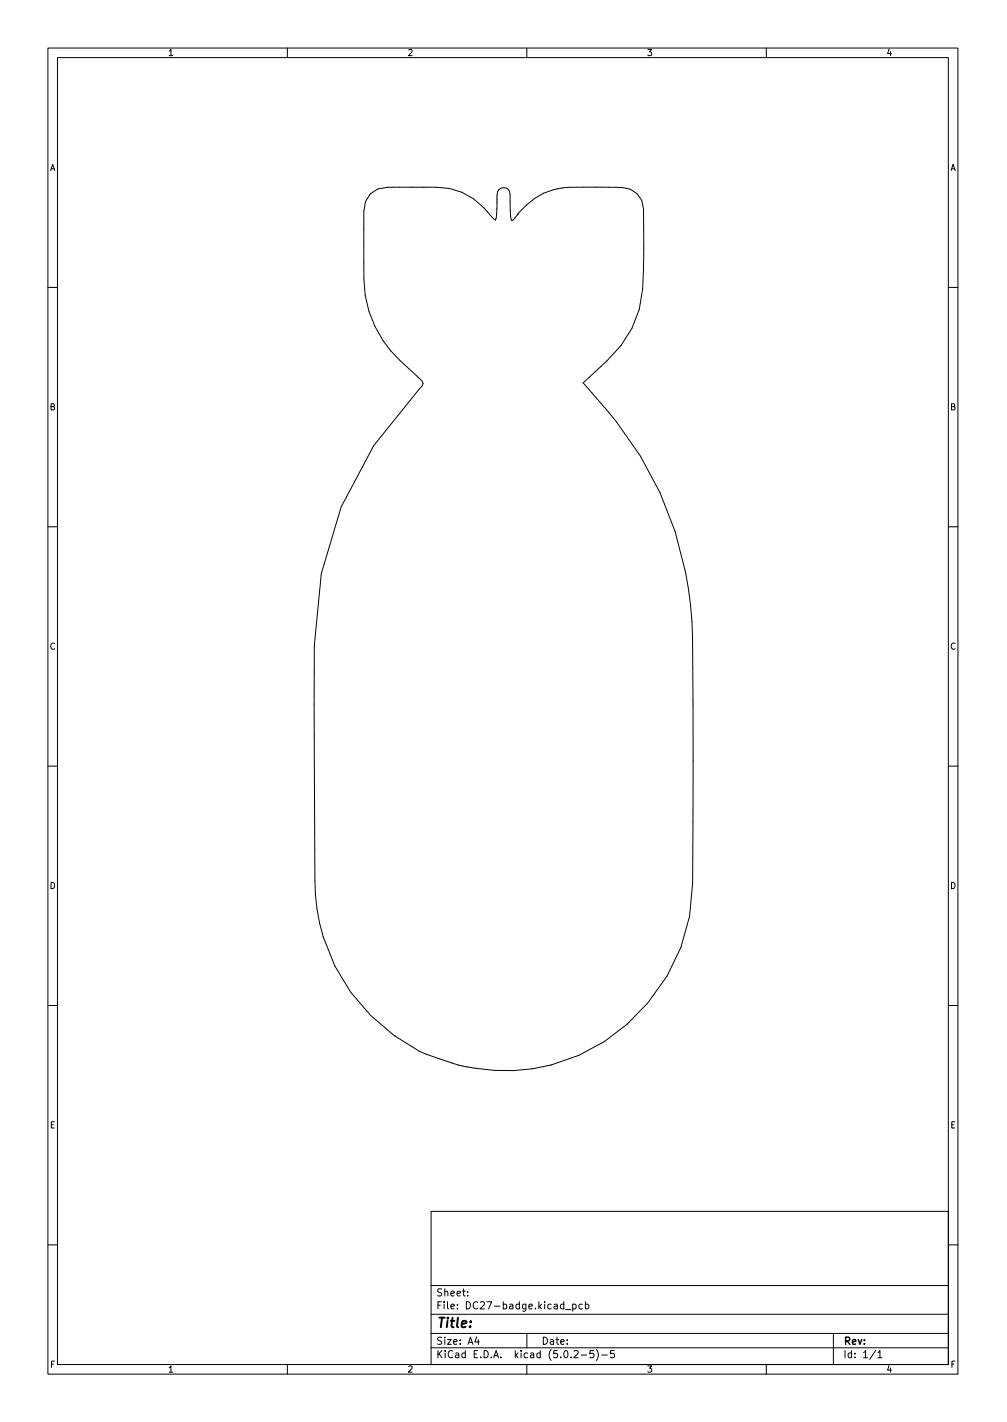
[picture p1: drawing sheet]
<svg xmlns="http://www.w3.org/2000/svg" width="210mm" height="297mm" viewBox="0 0 210 297" stroke-linecap="round" stroke-linejoin="round" font-family="sans-serif">
<defs><g id="words">
<text font-size="2.8" x="91" y="277.3">Title:</text>
<g font-size="2.1">
<text x="91" y="273.5">File: DC27-badge.kicad_pcb</text>
<text x="91" y="270.8">Sheet:</text>
<text x="91" y="280.9">Size: A4</text>
<text x="113" y="280.9">Date:</text>
<text x="176" y="280.9">Rev:</text>
<text x="91" y="283.7">KiCad E.D.A. kicad (5.0.2-5)-5</text>
<text x="176" y="283.7">Id: 1/1</text>
</g>
<g font-size="1.8">
<text x="35" y="11.7">1</text>
<text x="85" y="11.7">2</text>
<text x="135" y="11.7">3</text>
<text x="185" y="11.7">4</text>
<text x="10.3" y="35.7">A</text>
<text x="198.4" y="35.7">A</text>
<text x="10.3" y="85.7">B</text>
<text x="198.4" y="85.7">B</text>
<text x="10.3" y="135.7">C</text>
<text x="198.4" y="135.7">C</text>
<text x="10.3" y="185.7">D</text>
<text x="198.4" y="185.7">D</text>
<text x="10.4" y="235.7">E</text>
<text x="198.4" y="235.7">E</text>
<text x="10.4" y="285.7">F</text>
<text x="35" y="286.7">1</text>
<text x="85" y="286.7">2</text>
<text x="135" y="286.7">3</text>
<text x="185" y="286.7">4</text>
<text x="198.5" y="285.7">F</text>
</g>
</g></defs>
<g fill="none" stroke="#000" stroke-width=".21">
<path d="M10 10h190v277h-190zM12 12h186v273h-186zM60 10v2M110 10v2M160 10v2M77.3 40.5l1.6-1 2-.4h10a14 14 0 0 1 11.5 5.9l1 1 .3-1.3 .1-3.1a2.42 2.42 0 0 1 .8-2.3 1.34 1.34 0 0 1 1.9 1.4v3.1l.3 2.2h.3l.4-.5a13.8 13.8 0 0 1 11.6-6.4l10.7 .1a4.5 4.5 0 0 1 4.6 4.4v8.4l-.2 8.3a22.1 22.1 0 0 1-7.5 15.1l-4.9 4.6 1.7 2a74.9 74.9 0 0 1 21.1 51.4l.1 25.6-.1 25.5a39.9 39.9 0 0 1-23.7 35.9 39.1 39.1 0 0 1-29.2 .7l-2.8-.9a39.7 39.7 0 0 1-23.1-36.4l-.2-49 1.5-15 4.1-13.9 6.8-12.8 10.1-12.5 .2-.5-.2-.5-.8-.8a44.4 44.4 0 0 1-7.3-7.6 23.4 23.4 0 0 1-4-12.9v-14.1l.3-2.1zM108 44.8h.1M10 60h2M198 60h2M10 110h2M198 110h2M10 160h2"/>
<path d="M198 160h2M10 210h2M82.3 216.3h.1M198 210h2M90 253h108v32h-108zM10 260h2M90 278.5h108M90 274.5h108M90 268.5h108M97.7 270.6v.1M97.7 269.8v.1M99.5 279.2l-.3 1.1h.9"/>
<path d="M99.9 279.8v1M110 278.5v3M118.1 273.6h1.1M119.6 272.5l.4-.1 .3 .3-.1 .6h-.6M119.6 272.4v1.5M121.6 272.5l-.4-.1-.3 .3 .1 .6h.6M122.2 272.5l.5-.1 .2 .3-.1 .6h-.6M122.2 271.9v1.5M174 278.5v6.5M198 260h2M60 285v2M90 281.5h108"/>
<path d="M110 285v2M119.9 282.3l.5-.2 .3 .4-.9 1.1h.9M121.4 283h1.1M123.9 282.1h-.7v.7l.2-.1 .5 .1 .1 .2-.1 .5-.2 .1-.5-.1M124.5 281.9a1.72 1.72 0 0 1 0 2.3M125.7 283h1.1M128.2 282.1h-.7l-.1 .7 .3-.1 .5 .1 .1 .2-.1 .5-.2 .1-.6-.1M160 285v2M182.9 282l-1.3 2M183.3 282.5l.4-.4v1.5M183.3 283.6h.9"/>
</g>
<use href="#words"/>
</svg>
